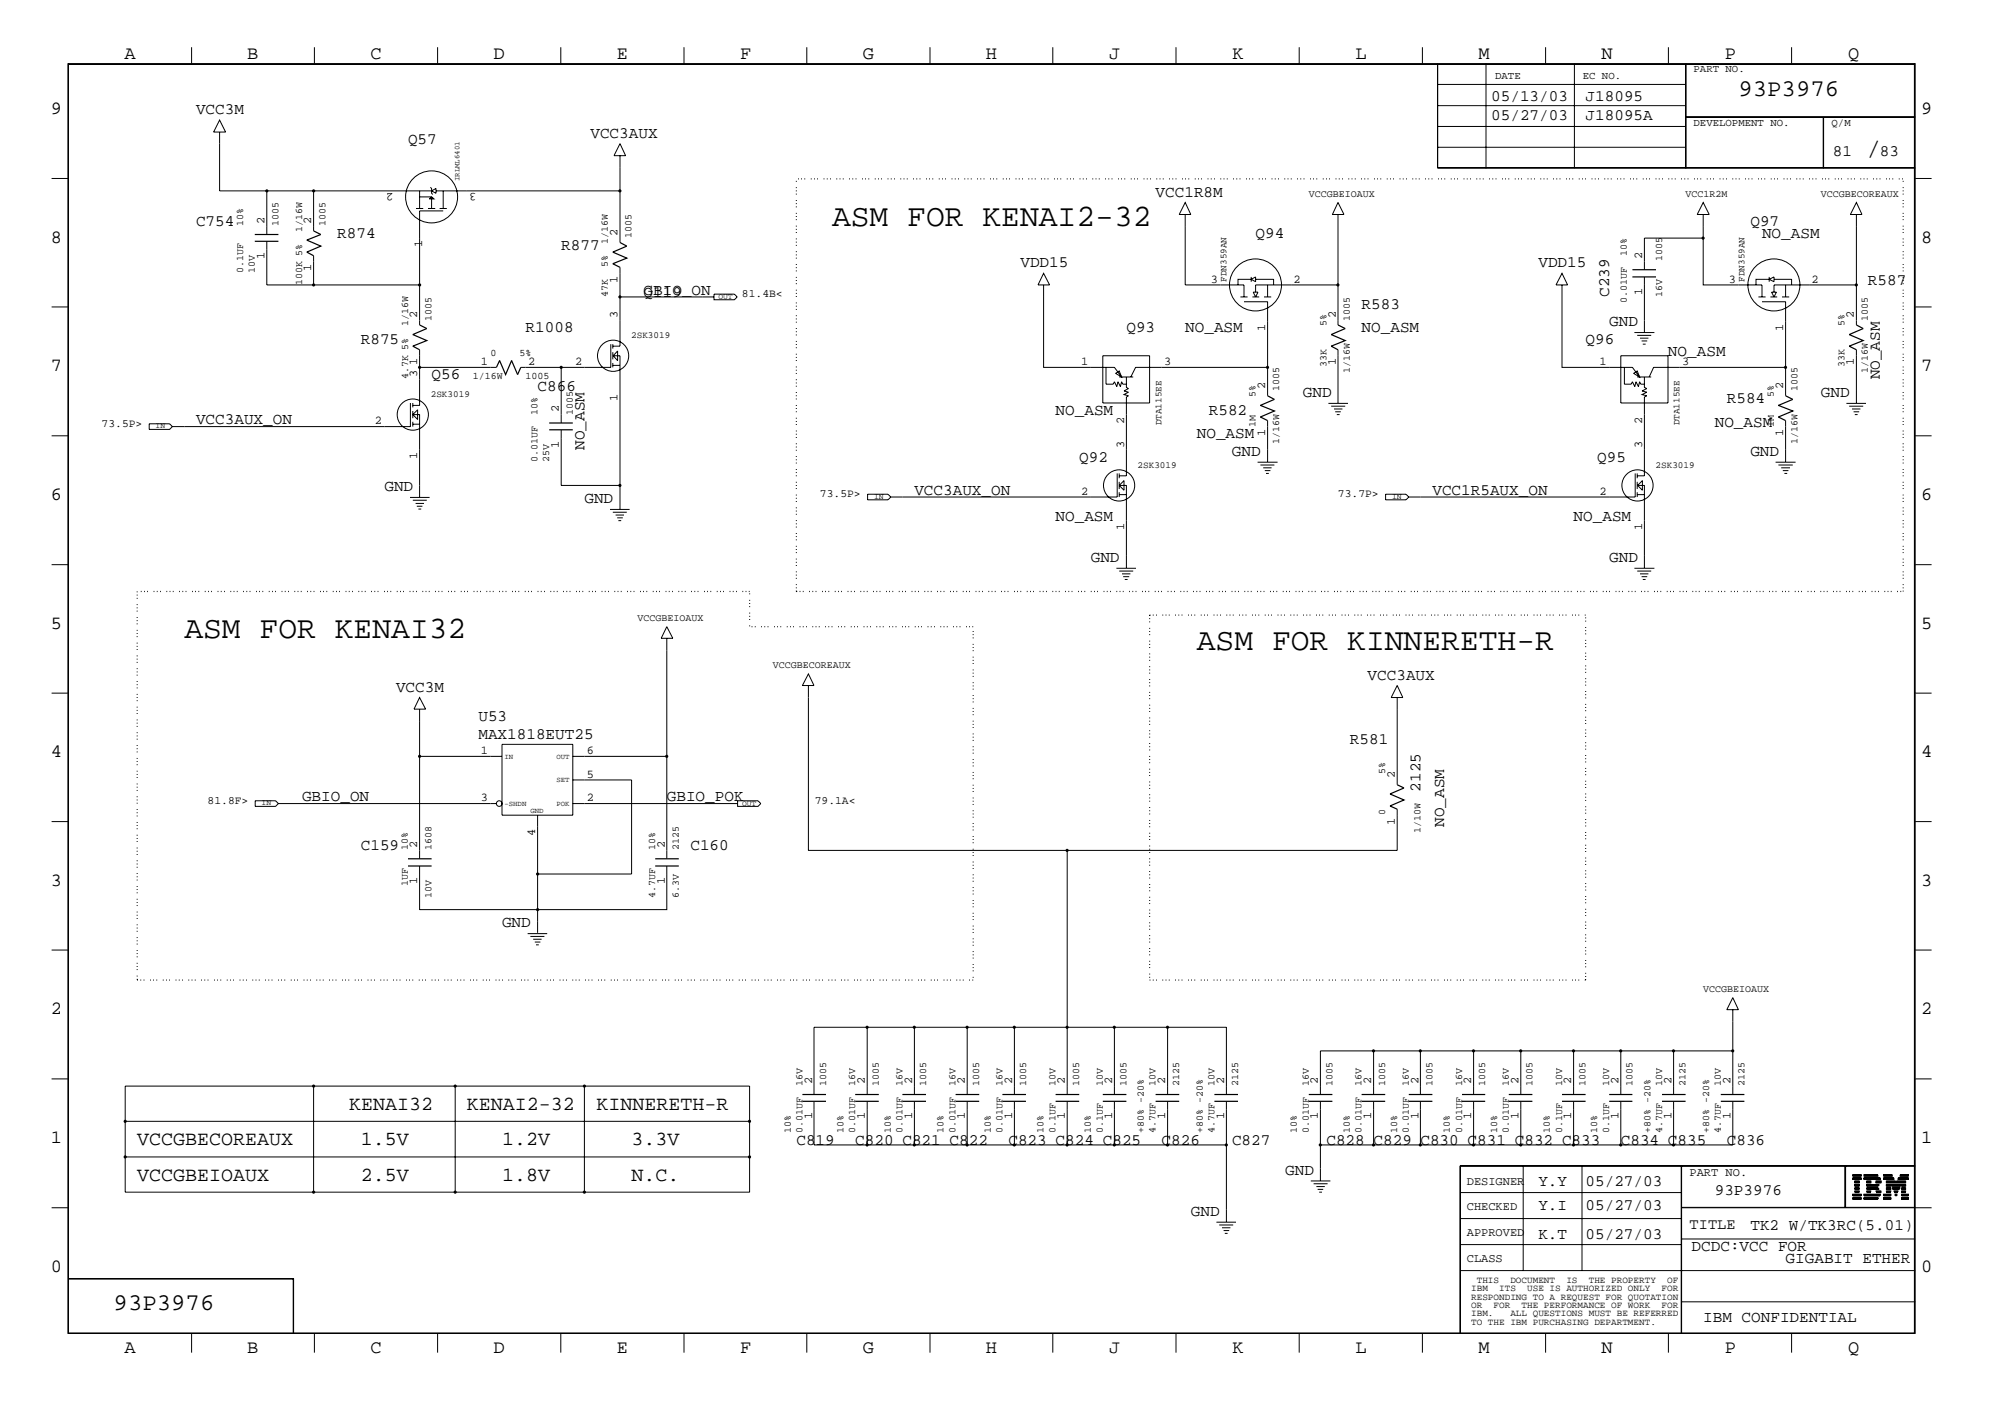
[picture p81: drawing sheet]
<svg xmlns="http://www.w3.org/2000/svg" width="423mm" height="299mm" viewBox="0 0 423 299" stroke-linecap="round" stroke-linejoin="round" font-family="sans-serif">
<defs><g id="words">
<g font-size="6.6">
<text x="176.1" y="47.8">ASM FOR KENAI2-32</text>
<text x="39" y="135">ASM FOR KENAI32</text>
<text x="253.3" y="137.6">ASM FOR KINNERETH-R</text>
</g>
<text font-size="5.2" x="395.1" y="32.9">/</text>
<g font-size="5.1">
<text x="368" y="20.4">93P3976</text>
<text x="24" y="277.1">93P3976</text>
</g>
<g font-size="4.2">
<text x="73.9" y="234.8">KENAI32</text>
<text x="98.8" y="234.8">KENAI2-32</text>
<text x="126.2" y="234.8">KINNERETH-R</text>
<text x="29" y="242.2">VCCGBECOREAUX</text>
<text x="76.4" y="242.2">1.5V</text>
<text x="106.3" y="242.2">1.2V</text>
<text x="133.7" y="242.2">3.3V</text>
<text x="29" y="249.8">VCCGBEIOAUX</text>
<text x="76.4" y="249.8">2.5V</text>
<text x="106.3" y="249.8">1.8V</text>
<text x="133.7" y="249.8">N.C.</text>
</g>
<g font-size="4">
<text x="26.3" y="12.5">A</text>
<text x="52.3" y="12.5">B</text>
<text x="78.4" y="12.5">C</text>
<text x="104.5" y="12.5">D</text>
<text x="130.6" y="12.5">E</text>
<text x="156.6" y="12.5">F</text>
<text x="182.6" y="12.5">G</text>
<text x="208.7" y="12.5">H</text>
<text x="234.8" y="12.5">J</text>
<text x="260.9" y="12.5">K</text>
<text x="286.9" y="12.5">L</text>
<text x="312.9" y="12.5">M</text>
<text x="339" y="12.5">N</text>
<text x="365.1" y="12.5">P</text>
<text x="391.2" y="12.5">Q</text>
<text x="10.8" y="24.1">9</text>
<text x="406.7" y="24.1">9</text>
<text x="10.8" y="51.3">8</text>
<text x="406.7" y="51.3">8</text>
<text x="10.8" y="78.6">7</text>
<text x="406.7" y="78.6">7</text>
<text x="10.8" y="105.8">6</text>
<text x="406.7" y="105.8">6</text>
<text x="10.8" y="133">5</text>
<text x="406.7" y="133">5</text>
<text x="10.8" y="160.2">4</text>
<text x="406.7" y="160.2">4</text>
<text x="10.8" y="187.5">3</text>
<text x="406.7" y="187.5">3</text>
<text x="10.8" y="214.6">2</text>
<text x="406.7" y="214.6">2</text>
<text x="10.8" y="241.9">1</text>
<text x="406.7" y="241.9">1</text>
<text x="10.8" y="269.2">0</text>
<text x="406.7" y="269.2">0</text>
<text x="26.3" y="286.2">A</text>
<text x="52.3" y="286.2">B</text>
<text x="78.4" y="286.2">C</text>
<text x="104.5" y="286.2">D</text>
<text x="130.6" y="286.2">E</text>
<text x="156.6" y="286.2">F</text>
<text x="182.6" y="286.2">G</text>
<text x="208.7" y="286.2">H</text>
<text x="234.8" y="286.2">J</text>
<text x="260.9" y="286.2">K</text>
<text x="286.9" y="286.2">L</text>
<text x="312.9" y="286.2">M</text>
<text x="339" y="286.2">N</text>
<text x="365.1" y="286.2">P</text>
<text x="391.2" y="286.2">Q</text>
</g>
<g font-size="3.4">
<text x="315.6" y="21.4">05/13/03</text>
<text x="335.6" y="21.4">J18095</text>
<text x="41.5" y="24.1">VCC3M</text>
<text x="125" y="29.1">VCC3AUX</text>
<text x="315.6" y="25.4">05/27/03</text>
<text x="335.6" y="25.4">J18095A</text>
<text x="86.4" y="30.4">Q57</text>
<text x="387.9" y="32.9">81</text>
<text x="397.9" y="32.9">83</text>
<text x="244.6" y="41.7">VCC1R8M</text>
<text x="41.5" y="47.8">C754</text>
<text x="370.5" y="47.8">Q97</text>
<text x="71.4" y="50.4">R874</text>
<text x="118.8" y="52.8">R877</text>
<text x="265.8" y="50.4">Q94</text>
<text x="373" y="50.4">NO_ASM</text>
<text x="216" y="56.6">VDD15</text>
<text x="325.6" y="56.6">VDD15</text>
<text x="136.2" y="62.3">GBIO_ON</text>
<text x="136.2" y="62.8">Q119</text>
<text x="288.2" y="65.3">R583</text>
<text x="340.6" y="62.8" transform="rotate(-90 340.6 62.8)">C239</text>
<text x="395.4" y="60.3">R587</text>
<text x="111.3" y="70.3">R1008</text>
<text x="238.4" y="70.3">Q93</text>
<text x="250.9" y="70.3">NO_ASM</text>
<text x="288.2" y="70.3">NO_ASM</text>
<text x="340.6" y="69">GND</text>
<text x="76.4" y="72.8">R875</text>
<text x="335.6" y="72.8">Q96</text>
<text x="353.1" y="75.3">NO_ASM</text>
<text x="91.4" y="80.3">Q56</text>
<text x="113.8" y="82.7">C866</text>
<text x="275.8" y="84">GND</text>
<text x="385.4" y="84">GND</text>
<text x="397.9" y="80.3" transform="rotate(-90 397.9 80.3)">NO_ASM</text>
<text x="41.5" y="89.7">VCC3AUX_ON</text>
<text x="223.4" y="87.7">NO_ASM</text>
<text x="255.9" y="87.7">R582</text>
<text x="365.5" y="85.3">R584</text>
<text x="123.7" y="95.2" transform="rotate(-90 123.7 95.2)">NO_ASM</text>
<text x="253.3" y="92.7">NO_ASM</text>
<text x="363" y="90.3">NO_ASM</text>
<text x="228.4" y="97.7">Q92</text>
<text x="260.8" y="96.4">GND</text>
<text x="338.1" y="97.7">Q95</text>
<text x="370.5" y="96.4">GND</text>
<text x="81.4" y="104">GND</text>
<text x="123.7" y="106.4">GND</text>
<text x="193.5" y="104.6">VCC3AUX_ON</text>
<text x="303.2" y="104.6">VCC1R5AUX_ON</text>
<text x="223.4" y="110.2">NO_ASM</text>
<text x="333.1" y="110.2">NO_ASM</text>
<text x="230.9" y="118.9">GND</text>
<text x="340.6" y="118.9">GND</text>
<text x="289.5" y="143.8">VCC3AUX</text>
<text x="83.8" y="146.3">VCC3M</text>
<text x="101.3" y="152.6">U53</text>
<text x="101.3" y="156.3">MAX1818EUT25</text>
<text x="285.7" y="157.5">R581</text>
<text x="300.7" y="167.5" transform="rotate(-90 300.7 167.5)">2125</text>
<text x="63.9" y="169.5">GBIO_ON</text>
<text x="141.1" y="169.5">GBIO_POK</text>
<text x="76.4" y="179.9">C159</text>
<text x="146.1" y="179.9">C160</text>
<text x="305.6" y="174.9" transform="rotate(-90 305.6 174.9)">NO_ASM</text>
<text x="106.3" y="196.2">GND</text>
<text x="168.6" y="242.2">C819</text>
<text x="181" y="242.2">C820 C821 C822</text>
<text x="213.4" y="242.2">C823 C824 C825</text>
<text x="245.9" y="242.2">C826</text>
<text x="260.8" y="242.2">C827</text>
<text x="280.8" y="242.2">C828 C829 C830 C831 C832 C833</text>
<text x="343.1" y="242.2">C834 C835</text>
<text x="365.5" y="242.2">C836</text>
<text x="272" y="248.5">GND</text>
<text x="325.6" y="251">Y.Y</text>
<text x="335.6" y="251">05/27/03</text>
<text x="252.1" y="257.2">GND</text>
<text x="325.6" y="255.9">Y.I</text>
<text x="335.6" y="255.9">05/27/03</text>
<text x="363" y="252.7">93P3976</text>
<text x="325.6" y="262.2">K.T</text>
<text x="335.6" y="262.2">05/27/03</text>
<text x="370.5" y="260.2">TK2 W/TK3RC(5.01)</text>
<text x="358.1" y="264.7">DCDC:VCC FOR</text>
<text x="378" y="267.2">GIGABIT ETHER</text>
<text x="360.5" y="279.7">IBM CONFIDENTIAL</text>
</g>
<text font-size="3.2" x="357.6" y="260">TITLE</text>
<g font-size="2.5">
<text x="83.3" y="40.9" transform="rotate(180 83.3 40.9)">2</text>
<text x="100.8" y="40.9" transform="rotate(180 100.8 40.9)">3</text>
<text x="56" y="47.3" transform="rotate(-90 56 47.3)">2</text>
<text x="65.9" y="47.3" transform="rotate(-90 65.9 47.3)">2</text>
<text x="89.3" y="52.3" transform="rotate(-90 89.3 52.3)">1</text>
<text x="130.7" y="49.9" transform="rotate(-90 130.7 49.9)">2</text>
<text x="56" y="54.9" transform="rotate(-90 56 54.9)">1</text>
<text x="65.9" y="57.3" transform="rotate(-90 65.9 57.3)">1</text>
<text x="130.7" y="59.9" transform="rotate(-90 130.7 59.9)">1</text>
<text x="256.3" y="59.8">3</text>
<text x="273.8" y="59.8">2</text>
<text x="347.6" y="54.9" transform="rotate(-90 347.6 54.9)">2</text>
<text x="365.9" y="59.8">3</text>
<text x="383.5" y="59.8">2</text>
<text x="347.6" y="62.3" transform="rotate(-90 347.6 62.3)">1</text>
<text x="88.3" y="67.3" transform="rotate(-90 88.3 67.3)">2</text>
<text x="130.7" y="67.3" transform="rotate(-90 130.7 67.3)">3</text>
<text x="267.8" y="70" transform="rotate(-90 267.8 70)">1</text>
<text x="282.8" y="67.3" transform="rotate(-90 282.8 67.3)">2</text>
<text x="377.4" y="70" transform="rotate(-90 377.4 70)">1</text>
<text x="392.4" y="67.3" transform="rotate(-90 392.4 67.3)">2</text>
<text x="88.3" y="77.3" transform="rotate(-90 88.3 77.3)">1</text>
<text x="101.8" y="77.3">1</text>
<text x="111.8" y="77.3">2</text>
<text x="121.8" y="77.3">2</text>
<text x="228.9" y="77.3">1</text>
<text x="246.4" y="77.3">3</text>
<text x="282.8" y="77.3" transform="rotate(-90 282.8 77.3)">1</text>
<text x="338.6" y="77.3">1</text>
<text x="356" y="77.3">3</text>
<text x="392.4" y="77.3" transform="rotate(-90 392.4 77.3)">1</text>
<text x="88.3" y="79.8" transform="rotate(-90 88.3 79.8)">3</text>
<text x="267.8" y="82.2" transform="rotate(-90 267.8 82.2)">2</text>
<text x="377.4" y="82.2" transform="rotate(-90 377.4 82.2)">2</text>
<text x="79.3" y="89.7">2</text>
<text x="118.3" y="87.2" transform="rotate(-90 118.3 87.2)">2</text>
<text x="130.7" y="84.8" transform="rotate(-90 130.7 84.8)">1</text>
<text x="237.9" y="89.7" transform="rotate(-90 237.9 89.7)">2</text>
<text x="347.6" y="89.7" transform="rotate(-90 347.6 89.7)">2</text>
<text x="118.3" y="94.7" transform="rotate(-90 118.3 94.7)">1</text>
<text x="237.9" y="94.7" transform="rotate(-90 237.9 94.7)">3</text>
<text x="267.8" y="92.2" transform="rotate(-90 267.8 92.2)">1</text>
<text x="347.6" y="94.7" transform="rotate(-90 347.6 94.7)">3</text>
<text x="377.4" y="92.2" transform="rotate(-90 377.4 92.2)">1</text>
<text x="88.3" y="97.2" transform="rotate(-90 88.3 97.2)">1</text>
<text x="228.9" y="104.6">2</text>
<text x="338.6" y="104.6">2</text>
<text x="237.9" y="112.2" transform="rotate(-90 237.9 112.2)">1</text>
<text x="347.6" y="112.2" transform="rotate(-90 347.6 112.2)">1</text>
<text x="101.8" y="159.5">1</text>
<text x="124.2" y="159.5">6</text>
<text x="124.2" y="164.5">5</text>
<text x="295.2" y="164.5" transform="rotate(-90 295.2 164.5)">2</text>
<text x="101.8" y="169.5">3</text>
<text x="124.2" y="169.5">2</text>
<text x="88.3" y="179.4" transform="rotate(-90 88.3 179.4)">2</text>
<text x="113.3" y="177" transform="rotate(-90 113.3 177)">4</text>
<text x="140.7" y="179.4" transform="rotate(-90 140.7 179.4)">2</text>
<text x="295.2" y="174.5" transform="rotate(-90 295.2 174.5)">1</text>
<text x="88.3" y="186.9" transform="rotate(-90 88.3 186.9)">1</text>
<text x="140.7" y="186.9" transform="rotate(-90 140.7 186.9)">1</text>
<text x="171.9" y="229.3" transform="rotate(-90 171.9 229.3)">2</text>
<text x="183" y="229.3" transform="rotate(-90 183 229.3)">2</text>
<text x="193" y="229.3" transform="rotate(-90 193 229.3)">2</text>
<text x="204.2" y="229.3" transform="rotate(-90 204.2 229.3)">2</text>
<text x="214.2" y="229.3" transform="rotate(-90 214.2 229.3)">2</text>
<text x="225.4" y="229.3" transform="rotate(-90 225.4 229.3)">2</text>
<text x="235.4" y="229.3" transform="rotate(-90 235.4 229.3)">2</text>
<text x="246.6" y="229.3" transform="rotate(-90 246.6 229.3)">2</text>
<text x="259.1" y="229.3" transform="rotate(-90 259.1 229.3)">2</text>
<text x="279" y="229.3" transform="rotate(-90 279 229.3)">2</text>
<text x="290.2" y="229.3" transform="rotate(-90 290.2 229.3)">2</text>
<text x="300.2" y="229.3" transform="rotate(-90 300.2 229.3)">2</text>
<text x="311.4" y="229.3" transform="rotate(-90 311.4 229.3)">2</text>
<text x="321.4" y="229.3" transform="rotate(-90 321.4 229.3)">2</text>
<text x="332.6" y="229.3" transform="rotate(-90 332.6 229.3)">2</text>
<text x="342.6" y="229.3" transform="rotate(-90 342.6 229.3)">2</text>
<text x="353.8" y="229.3" transform="rotate(-90 353.8 229.3)">2</text>
<text x="366.3" y="229.3" transform="rotate(-90 366.3 229.3)">2</text>
<text x="171.9" y="236.8" transform="rotate(-90 171.9 236.8)">1</text>
<text x="183" y="236.8" transform="rotate(-90 183 236.8)">1</text>
<text x="193" y="236.8" transform="rotate(-90 193 236.8)">1</text>
<text x="204.2" y="236.8" transform="rotate(-90 204.2 236.8)">1</text>
<text x="214.2" y="236.8" transform="rotate(-90 214.2 236.8)">1</text>
<text x="225.4" y="236.8" transform="rotate(-90 225.4 236.8)">1</text>
<text x="235.4" y="236.8" transform="rotate(-90 235.4 236.8)">1</text>
<text x="246.6" y="236.8" transform="rotate(-90 246.6 236.8)">1</text>
<text x="259.1" y="236.8" transform="rotate(-90 259.1 236.8)">1</text>
<text x="279" y="236.8" transform="rotate(-90 279 236.8)">1</text>
<text x="290.2" y="236.8" transform="rotate(-90 290.2 236.8)">1</text>
<text x="300.2" y="236.8" transform="rotate(-90 300.2 236.8)">1</text>
<text x="311.4" y="236.8" transform="rotate(-90 311.4 236.8)">1</text>
<text x="321.4" y="236.8" transform="rotate(-90 321.4 236.8)">1</text>
<text x="332.6" y="236.8" transform="rotate(-90 332.6 236.8)">1</text>
<text x="342.6" y="236.8" transform="rotate(-90 342.6 236.8)">1</text>
<text x="353.8" y="236.8" transform="rotate(-90 353.8 236.8)">1</text>
<text x="366.3" y="236.8" transform="rotate(-90 366.3 236.8)">1</text>
<text x="310.5" y="250.6">DESIGNER</text>
<text x="357.6" y="248.8">PART NO.</text>
<text x="310.5" y="256">CHECKED</text>
<text x="310.5" y="261.5">APPROVED</text>
<text x="310.5" y="267">CLASS</text>
</g>
<g font-size="2.4">
<text x="157.1" y="62.8">81.4B&lt;</text>
<text x="21.5" y="90.3">73.5P&gt;</text>
<text x="173.6" y="105.2">73.5P&gt;</text>
<text x="283.2" y="105.2">73.7P&gt;</text>
<text x="43.9" y="170">81.8F&gt;</text>
<text x="172.5" y="170">79.1A&lt;</text>
</g>
<g font-size="2.3">
<text x="316.5" y="16.7">DATE</text>
<text x="335" y="16.7">EC NO.</text>
<text x="358.5" y="15.2">PART NO.</text>
<text x="358.5" y="26.6">DEVELOPMENT NO.</text>
<text x="387.7" y="26.6">Q/M</text>
</g>
<g font-size="2.1">
<text x="277" y="41.7">VCCGBEIOAUX</text>
<text x="356.8" y="41.7">VCC1R2M</text>
<text x="385.4" y="41.7">VCCGBECOREAUX</text>
<text x="51.5" y="47.8" transform="rotate(-90 51.5 47.8)">10%</text>
<text x="58.9" y="47.8" transform="rotate(-90 58.9 47.8)">1005</text>
<text x="68.9" y="47.8" transform="rotate(-90 68.9 47.8)">1005</text>
<text x="63.9" y="49.1" transform="rotate(-90 63.9 49.1)">1/16W</text>
<text x="128.7" y="51.6" transform="rotate(-90 128.7 51.6)">1/16W</text>
<text x="133.7" y="50.4" transform="rotate(-90 133.7 50.4)">1005</text>
<text x="51.5" y="57.8" transform="rotate(-90 51.5 57.8)">0.1UF</text>
<text x="53.9" y="57.8" transform="rotate(-90 53.9 57.8)">10V</text>
<text x="128.7" y="56.6" transform="rotate(-90 128.7 56.6)">5%</text>
<text x="344.3" y="54.1" transform="rotate(-90 344.3 54.1)">10%</text>
<text x="351.8" y="55.3" transform="rotate(-90 351.8 55.3)">1005</text>
<text x="63.9" y="60.3" transform="rotate(-90 63.9 60.3)">100K 5%</text>
<text x="128.7" y="62.8" transform="rotate(-90 128.7 62.8)">47K</text>
<text x="344.3" y="64" transform="rotate(-90 344.3 64)">0.01UF</text>
<text x="351.8" y="62.8" transform="rotate(-90 351.8 62.8)">16V</text>
<text x="86.4" y="69" transform="rotate(-90 86.4 69)">1/16W</text>
<text x="91.4" y="67.8" transform="rotate(-90 91.4 67.8)">1005</text>
<text x="280.8" y="69" transform="rotate(-90 280.8 69)">5%</text>
<text x="285.7" y="67.8" transform="rotate(-90 285.7 67.8)">1005</text>
<text x="390.4" y="69" transform="rotate(-90 390.4 69)">5%</text>
<text x="395.4" y="67.8" transform="rotate(-90 395.4 67.8)">1005</text>
<text x="103.8" y="75.3">0</text>
<text x="110" y="75.3">5%</text>
<text x="280.8" y="77.7" transform="rotate(-90 280.8 77.7)">33K</text>
<text x="390.4" y="77.7" transform="rotate(-90 390.4 77.7)">33K</text>
<text x="86.4" y="80.3" transform="rotate(-90 86.4 80.3)">4.7K 5%</text>
<text x="100.1" y="80.3">1/16W</text>
<text x="111.3" y="80.3">1005</text>
<text x="265.8" y="84" transform="rotate(-90 265.8 84)">5%</text>
<text x="270.8" y="82.7" transform="rotate(-90 270.8 82.7)">1005</text>
<text x="285.7" y="79" transform="rotate(-90 285.7 79)">1/16W</text>
<text x="375.5" y="84" transform="rotate(-90 375.5 84)">5%</text>
<text x="380.5" y="82.7" transform="rotate(-90 380.5 82.7)">1005</text>
<text x="395.4" y="79" transform="rotate(-90 395.4 79)">1/16W</text>
<text x="113.8" y="87.7" transform="rotate(-90 113.8 87.7)">10%</text>
<text x="121.2" y="87.7" transform="rotate(-90 121.2 87.7)">1005</text>
<text x="265.8" y="90.3" transform="rotate(-90 265.8 90.3)">1M</text>
<text x="270.8" y="94" transform="rotate(-90 270.8 94)">1/16W</text>
<text x="375.5" y="90.3" transform="rotate(-90 375.5 90.3)">1M</text>
<text x="380.5" y="94" transform="rotate(-90 380.5 94)">1/16W</text>
<text x="113.8" y="97.7" transform="rotate(-90 113.8 97.7)">0.01UF</text>
<text x="116.2" y="97.7" transform="rotate(-90 116.2 97.7)">25V</text>
<text x="135" y="131.3">VCCGBEIOAUX</text>
<text x="163.6" y="141.3">VCCGBECOREAUX</text>
<text x="293.2" y="163.7" transform="rotate(-90 293.2 163.7)">5%</text>
<text x="293.2" y="172.5" transform="rotate(-90 293.2 172.5)">0</text>
<text x="86.4" y="179.9" transform="rotate(-90 86.4 179.9)">10%</text>
<text x="91.4" y="179.9" transform="rotate(-90 91.4 179.9)">1608</text>
<text x="138.7" y="179.9" transform="rotate(-90 138.7 179.9)">10%</text>
<text x="143.7" y="179.9" transform="rotate(-90 143.7 179.9)">2125</text>
<text x="300.7" y="176.2" transform="rotate(-90 300.7 176.2)">1/10W</text>
<text x="86.4" y="187.5" transform="rotate(-90 86.4 187.5)">1UF</text>
<text x="91.4" y="189.9" transform="rotate(-90 91.4 189.9)">10V</text>
<text x="138.7" y="189.9" transform="rotate(-90 138.7 189.9)">4.7UF</text>
<text x="143.7" y="189.9" transform="rotate(-90 143.7 189.9)">6.3V</text>
<text x="360.5" y="209.9">VCCGBEIOAUX</text>
<text x="169.8" y="229.8" transform="rotate(-90 169.8 229.8)">16V</text>
<text x="174.8" y="229.8" transform="rotate(-90 174.8 229.8)">1005</text>
<text x="181" y="229.8" transform="rotate(-90 181 229.8)">16V</text>
<text x="186" y="229.8" transform="rotate(-90 186 229.8)">1005</text>
<text x="191" y="229.8" transform="rotate(-90 191 229.8)">16V</text>
<text x="196" y="229.8" transform="rotate(-90 196 229.8)">1005</text>
<text x="202.3" y="229.8" transform="rotate(-90 202.3 229.8)">16V</text>
<text x="207.3" y="229.8" transform="rotate(-90 207.3 229.8)">1005</text>
<text x="212.2" y="229.8" transform="rotate(-90 212.2 229.8)">16V</text>
<text x="217.2" y="229.8" transform="rotate(-90 217.2 229.8)">1005</text>
<text x="223.4" y="229.8" transform="rotate(-90 223.4 229.8)">10V</text>
<text x="228.4" y="229.8" transform="rotate(-90 228.4 229.8)">1005</text>
<text x="233.4" y="229.8" transform="rotate(-90 233.4 229.8)">10V</text>
<text x="238.4" y="229.8" transform="rotate(-90 238.4 229.8)">1005</text>
<text x="244.6" y="229.8" transform="rotate(-90 244.6 229.8)">10V</text>
<text x="249.6" y="229.8" transform="rotate(-90 249.6 229.8)">2125</text>
<text x="257" y="229.8" transform="rotate(-90 257 229.8)">10V</text>
<text x="262" y="229.8" transform="rotate(-90 262 229.8)">2125</text>
<text x="277" y="229.8" transform="rotate(-90 277 229.8)">16V</text>
<text x="282" y="229.8" transform="rotate(-90 282 229.8)">1005</text>
<text x="288.2" y="229.8" transform="rotate(-90 288.2 229.8)">16V</text>
<text x="293.2" y="229.8" transform="rotate(-90 293.2 229.8)">1005</text>
<text x="298.2" y="229.8" transform="rotate(-90 298.2 229.8)">16V</text>
<text x="303.2" y="229.8" transform="rotate(-90 303.2 229.8)">1005</text>
<text x="309.5" y="229.8" transform="rotate(-90 309.5 229.8)">16V</text>
<text x="314.4" y="229.8" transform="rotate(-90 314.4 229.8)">1005</text>
<text x="319.4" y="229.8" transform="rotate(-90 319.4 229.8)">16V</text>
<text x="324.4" y="229.8" transform="rotate(-90 324.4 229.8)">1005</text>
<text x="330.6" y="229.8" transform="rotate(-90 330.6 229.8)">10V</text>
<text x="335.6" y="229.8" transform="rotate(-90 335.6 229.8)">1005</text>
<text x="340.6" y="229.8" transform="rotate(-90 340.6 229.8)">10V</text>
<text x="345.5" y="229.8" transform="rotate(-90 345.5 229.8)">1005</text>
<text x="351.8" y="229.8" transform="rotate(-90 351.8 229.8)">10V</text>
<text x="356.8" y="229.8" transform="rotate(-90 356.8 229.8)">2125</text>
<text x="364.2" y="229.8" transform="rotate(-90 364.2 229.8)">10V</text>
<text x="369.2" y="229.8" transform="rotate(-90 369.2 229.8)">2125</text>
<text x="167.4" y="239.8" transform="rotate(-90 167.4 239.8)">10%</text>
<text x="169.8" y="239.8" transform="rotate(-90 169.8 239.8)">0.01UF</text>
<text x="178.6" y="239.8" transform="rotate(-90 178.6 239.8)">10%</text>
<text x="181" y="239.8" transform="rotate(-90 181 239.8)">0.01UF</text>
<text x="188.6" y="239.8" transform="rotate(-90 188.6 239.8)">10%</text>
<text x="191" y="239.8" transform="rotate(-90 191 239.8)">0.01UF</text>
<text x="199.7" y="239.8" transform="rotate(-90 199.7 239.8)">10%</text>
<text x="202.3" y="239.8" transform="rotate(-90 202.3 239.8)">0.01UF</text>
<text x="209.7" y="239.8" transform="rotate(-90 209.7 239.8)">10%</text>
<text x="212.2" y="239.8" transform="rotate(-90 212.2 239.8)">0.01UF</text>
<text x="220.9" y="239.8" transform="rotate(-90 220.9 239.8)">10%</text>
<text x="223.4" y="239.8" transform="rotate(-90 223.4 239.8)">0.1UF</text>
<text x="230.9" y="239.8" transform="rotate(-90 230.9 239.8)">10%</text>
<text x="233.4" y="239.8" transform="rotate(-90 233.4 239.8)">0.1UF</text>
<text x="242.1" y="239.8" transform="rotate(-90 242.1 239.8)">+80% -20%</text>
<text x="244.6" y="239.8" transform="rotate(-90 244.6 239.8)">4.7UF</text>
<text x="254.6" y="239.8" transform="rotate(-90 254.6 239.8)">+80% -20%</text>
<text x="257" y="239.8" transform="rotate(-90 257 239.8)">4.7UF</text>
<text x="274.5" y="239.8" transform="rotate(-90 274.5 239.8)">10%</text>
<text x="277" y="239.8" transform="rotate(-90 277 239.8)">0.01UF</text>
<text x="285.7" y="239.8" transform="rotate(-90 285.7 239.8)">10%</text>
<text x="288.2" y="239.8" transform="rotate(-90 288.2 239.8)">0.01UF</text>
<text x="295.7" y="239.8" transform="rotate(-90 295.7 239.8)">10%</text>
<text x="298.2" y="239.8" transform="rotate(-90 298.2 239.8)">0.01UF</text>
<text x="306.9" y="239.8" transform="rotate(-90 306.9 239.8)">10%</text>
<text x="309.5" y="239.8" transform="rotate(-90 309.5 239.8)">0.01UF</text>
<text x="316.9" y="239.8" transform="rotate(-90 316.9 239.8)">10%</text>
<text x="319.4" y="239.8" transform="rotate(-90 319.4 239.8)">0.01UF</text>
<text x="328.1" y="239.8" transform="rotate(-90 328.1 239.8)">10%</text>
<text x="330.6" y="239.8" transform="rotate(-90 330.6 239.8)">0.1UF</text>
<text x="338.1" y="239.8" transform="rotate(-90 338.1 239.8)">10%</text>
<text x="340.6" y="239.8" transform="rotate(-90 340.6 239.8)">0.1UF</text>
<text x="349.3" y="239.8" transform="rotate(-90 349.3 239.8)">+80% -20%</text>
<text x="351.8" y="239.8" transform="rotate(-90 351.8 239.8)">4.7UF</text>
<text x="361.8" y="239.8" transform="rotate(-90 361.8 239.8)">+80% -20%</text>
<text x="364.2" y="239.8" transform="rotate(-90 364.2 239.8)">4.7UF</text>
</g>
<g font-size="2">
<text x="259.6" y="59.6" transform="rotate(-90 259.6 59.6)">FDN359AN</text>
<text x="369.2" y="59.6" transform="rotate(-90 369.2 59.6)">FDN359AN</text>
<text x="133.6" y="71.5">2SK3019</text>
<text x="91.2" y="84">2SK3019</text>
<text x="245.9" y="90" transform="rotate(-90 245.9 90)">DTA115EE</text>
<text x="355.5" y="90" transform="rotate(-90 355.5 90)">DTA115EE</text>
<text x="240.8" y="99">2SK3019</text>
<text x="350.4" y="99">2SK3019</text>
<text x="311.4" y="273.1">IBM</text>
<text x="311.4" y="275">RESPONDING TO A REQUEST FOR QUOTATION</text>
<text x="312.6" y="271.4">THIS</text>
<text x="317.3" y="273.1">ITS</text>
<text x="319.7" y="271.4">DOCUMENT</text>
<text x="323.3" y="273.1">USE IS AUTHORIZED ONLY</text>
<text x="331.6" y="271.4">IS</text>
<text x="336.3" y="271.4">THE PROPERTY</text>
<text x="351.7" y="273.1">FOR</text>
<text x="352.9" y="271.4">OF</text>
<text x="311.4" y="276.7">OR</text>
<text x="311.4" y="278.5">IBM.</text>
<text x="311.4" y="280.2">TO THE IBM PURCHASING DEPARTMENT.</text>
<text x="316.1" y="276.7">FOR</text>
<text x="319.7" y="278.5">ALL QUESTIONS MUST BE REFERRED</text>
<text x="322.1" y="276.7">THE PERFORMANCE OF WORK</text>
<text x="351.7" y="276.7">FOR</text>
</g>
<g font-size="1.7">
<text x="152.1" y="63.2">OUT</text>
<text x="32.9" y="90.6">IN</text>
<text x="185" y="105.6">IN</text>
<text x="294.6" y="105.6">IN</text>
<text x="55.4" y="170.3">IN</text>
<text x="157.1" y="170.4">OUT</text>
</g>
<g font-size="1.6">
<text x="97.3" y="38.4" transform="rotate(-90 97.3 38.4)">IRLML6401</text>
<text x="106.8" y="160.5">IN</text>
<text x="117.8" y="160.5">OUT</text>
<text x="117.8" y="165.5">SET</text>
<text x="106.8" y="170.5">-SHDN</text>
<text x="112.3" y="172">GND</text>
<text x="117.8" y="170.5">POK</text>
</g>
</g></defs>
<g fill="none" stroke="#000" stroke-width=".21">
<path d="M14.4 13.5h391v268.6h-391zM14.5 13.6h390.7v268.4h-390.7zM40.6 10v3.5M66.5 10v3.5M92.6 10v3.5M118.7 10v3.5M144.8 10v3.5M170.8 10v3.5M196.8 10v3.5M222.8 10v3.5M248.9 10v3.5M275 10v3.5"/>
<path d="M301.1 10v3.5M304.3 13.5v22.1h101.1M304.3 17.9h52.5M314.5 13.5v22.1M327.2 10v3.5M333.2 13.5v22.1M353.1 10v3.5M356.8 13.5v22.1M356.9 13.5v22.1M379.2 10v3.5M10.9 37.8h3.5M46.5 25.4l1.3 2.5h-2.6z"/>
<path d="M46.5 27.9v12.5h44.9M91.1 39.6l.3 .3v1l.2 .2M131.2 32.9v18.4M131.2 30.4l1.2 2.5h-2.4zM304.3 35.5h101.1M304.3 31.2h52.5M304.3 26.8h52.5M304.3 22.4h52.5M356.8 24.8h48.6M356.8 24.7h48.6M385.9 24.8v10.8M386 24.8v10.8"/>
<path d="M405.4 37.8h3.5M56.5 51.1v9.2h9.9M56.5 40.4v9.2M66.4 40.4v8.5M66.4 54.1v6.2M88.1 44.1h1.5M88.8 40.4v3.7M88.8 41.7h2.6M90.6 44.1h1.5M90.8 42.1l.6-.4 .5 .4zM91.4 40.4l.9-.5v1zM91.4 41.7v2.4"/>
<path d="M92.3 40.4h38.9M93 44.1h1.6M93.8 44.6h-5v15.7h-22.4M93.8 40.4v3.7M131.2 56.6v6.2h19.9M220.9 57.8l1.3 2.5h-2.5zM250.9 42.8l1.2 2.6h-2.5zM250.9 45.4v14.9h12.4v2.5M264.8 59.1h-2.8v1.2M264.8 58.6v1M264.8 59.1l1-.5v1zM265.8 59.1h3.8v1.2"/>
<path d="M283.2 42.8l1.3 2.6h-2.5zM283.2 45.4v23.3M330.6 57.8l1.2 2.5h-2.4zM348.1 57.1v-6.7h12.4v9.9h12.5v2.5M348.1 58.6v11.7M360.5 42.8l1.3 2.6h-2.6zM360.5 45.4v5M374.5 59.1h-2.8v1.2M374.5 58.6v1M374.5 59.1l1-.5v1zM375.5 59.1h3.7v1.2M392.9 42.8l1.2 2.6h-2.4z"/>
<path d="M392.9 45.4v23.3M10.9 64.9h3.5M88.8 60.3v8.4M88.8 74v11.8h-1.4M88.8 77.7h16.3M118.8 77.7v11.8M129.3 72.8v4.9h-19.1M129.7 72.8v.9M129.7 74.5v1.5M129.7 76.8v.9M129.7 77.3h1.5M129.8 75.3h1.4v32.4"/>
<path d="M130.7 74.3v2l-.9-1zM131.2 62.8v10.4h-1.5M151.1 62.2h4.3l.6 .6-.6 .6h-4.3zM220.9 60.3v17.4h15l1.5 2.1M233.4 75.3h9.9v10h-9.9zM234.1 77.7v3.6h1.5l.3-.5 .5 1 .2-1 .6 1 .2-1 .3 .5h.7M236.1 79l.8-.5 .5 1.3zM236.9 79.8h3M238.4 79.8v2.2l.4 .2-.9 .5 .9 .3-.9 .5 .9 .2-.4 .3v16.7h-1.5M262.6 62.8h1.5M263.3 63.8h5v19.9M265.1 62.8h1.4"/>
<path d="M265.3 61.8h1l-.5 1zM267.5 62.8h1.6M268.3 77.7h-27.9l-1 2.1M268.3 60.3v2.5M283.2 60.3h-17.4v1.5M283.2 74v11.3M330.6 60.3v17.4h14.9l1.5 2.1M343.1 75.3h10v10h-10zM343.8 77.7v3.6h1.5l.2-.5 .5 1 .3-1 .5 1 .2-1 .3 .5h.8M345.8 79l.7-.5 .5 1.3zM345.9 70.4h4.3M346.5 79.8h3"/>
<path d="M346.5 71h3M347.1 71.5h1.8M347.5 72.1h1.2M347.7 72.8h.6M348.1 79.8v2.2l.5 .2-1 .5 1 .3-1 .5 1 .2-.5 .3v16.7h-1.6M372.2 62.8h1.5M373 63.8h5v19.9M374.7 62.8h1.5M375 61.8h1l-.5 1zM377.2 62.8h1.5M378 77.7h-28l-.9 2.1M378 60.3v2.5"/>
<path d="M392.9 60.3h-17.4v1.5M392.9 74v11.3M405.4 64.9h3.5M10.9 92.2h3.5M31.6 89.7h4.3l.6 .6-.6 .5h-4.3zM86.9 85.3v5h-50.4M87.4 87.7h1.4v17.5M87.4 85.3v.9M87.4 87v1.5M87.4 89.2v1.1M87.4 89.7h1.4M88.4 86.7v2l-1-1z"/>
<path d="M118.8 90.9v11.8h12.4M266.2 97.8h4.2M266.8 98.4h2.9M267.4 99h1.8M267.7 99.6h1.2M268.3 89v8.7M281.2 85.3h4.1M281.8 85.9h2.9M282.4 86.5h1.7M282.6 87.1h1.2M283 87.7h.5M375.8 97.8h4.3"/>
<path d="M376.4 98.4h3.1M377 99h1.9M377.4 99.6h1.1M378 89v8.7M390.8 85.3h4.2M391.4 85.9h3M392 86.5h1.8M392.3 87.1h1.2M392.6 87.7h.6M405.4 92.2h3.5M10.9 119.5h3.5M86.8 105.2h4.1"/>
<path d="M87.4 105.8h2.9M88 106.5h1.7M88.2 107.1h1.2M88.6 107.7h.6M129.1 107.8h4.2M129.7 108.4h3M130.3 109h1.8M130.6 109.6h1.2M130.9 110.2h.6M183.6 104.6h4.4l.6 .6-.6 .5h-4.4zM236.5 100.2v5h-47.9M236.9 102.7h1.5v17.4"/>
<path d="M236.9 100.2v1M236.9 101.9v1.6M236.9 104.1v1.1M236.9 104.6h1.5M237.9 101.7v2l-1-1zM268 100.2h.6M293.3 104.6h4.3l.6 .6-.6 .5h-4.3zM346.1 100.2v5h-47.9M346.5 104.6h1.6M346.5 100.2v1M346.5 101.9v1.6M346.5 104.1v1.1"/>
<path d="M346.6 102.7h1.5v17.4M347.6 101.7v2l-1-1zM377.7 100.2h.6M405.4 119.5h3.5M141.1 135v46.7M141.1 132.6l1.3 2.4h-2.4zM236.3 120.2h4.2M236.9 120.8h3M237.5 121.4h1.8M237.7 122h1.3M238.1 122.6h.6M345.9 120.2h4.3"/>
<path d="M346.5 120.8h3M347.1 121.4h1.8M347.5 122h1.2M347.7 122.6h.6M10.9 146.6h3.5M88.8 147.6l1.3 2.4h-2.5zM88.8 150v31.7M106.3 157.5h14.9v15h-14.9zM171.1 142.6l1.2 2.4h-2.5zM171.1 145v34.9h124.6v-8.7M295.7 147.6v18.4M295.7 145l1.2 2.6h-2.4z"/>
<path d="M405.4 146.6h3.5M10.9 173.8h3.5M54 169.4h4.3l.6 .6-.6 .6h-4.3zM58.9 170h46.2M88.8 160h17.5M113.8 172.5v19.9h-25v-9.2M121.2 165h12.5v19.9h-19.9M121.2 170h34.9M121.2 160h19.9M156.1 169.4h4.3l.6 .6-.6 .6h-4.3zM225.9 179.9v51.7M405.4 173.8h3.5"/>
<path d="M111.7 197.5h4.1M112.3 198.1h2.9M112.9 198.7h1.7M113.2 199.3h1.2M113.5 199.9h.5M141.1 183.2v9.2h-27.3v5M10.9 201h3.5M183.6 217.3v14.3M193.5 217.3v14.3M204.7 217.3v14.3M214.7 217.3v14.3M235.9 217.3v14.3"/>
<path d="M247.1 217.3v14.3M366.8 211.1l1.2 2.5h-2.5zM366.8 213.6v18M405.4 201h3.5M10.9 228.3h3.5M26.5 237.2v15h69.9M66.4 229.8v22.4M96.4 229.8v22.4h27.3M123.7 229.8v22.4M158.7 237.2h-132.2v-7.4h132.2v22.4h-35M172.3 231.6v-14.3h87.3v14.3M172.3 233v9.2h11.3"/>
<path d="M183.6 233v9.2M193.5 233v9.2h-9.9M204.7 233v9.2M214.7 233v9.2h-10M225.9 233v9.2h-11.2M235.9 233v9.2M247.1 233v9.2M259.6 233v25.5M279.5 233v16.8M290.7 222.3h-11.2v9.3M290.7 233v9.2M300.7 222.3h-10v9.3"/>
<path d="M300.7 233v9.2h11.2M311.9 222.3h-11.2v9.3M311.9 233v9.2M321.9 222.3h-10v9.3M321.9 233v9.2M333.1 222.3h-11.2v9.3M333.1 233v9.2M343.1 222.3h-10v9.3M343.1 233v9.2M354.2 222.3h-11.1v9.3M354.2 233v9.2M366.8 222.3h-12.6v9.3"/>
<path d="M366.8 233v9.2h-54.9M405.4 228.3h3.5M10.9 255.5h3.5M26.5 244.8h132.2M193.5 242.2h11.2M225.9 242.2h33.7M257.5 258.6h4.1M258.1 259.2h2.9M258.7 259.8h1.7M277.5 249.9h4.1M278 250.4h3M278.6 251h1.8"/>
<path d="M278.9 251.6h1.2M279.2 252.2h.6M279.5 242.2h21.2M309 246.7h96.4M309 257.8h46.9M309 252.3h46.9M309.1 246.6v35.4M322.4 246.6v22.2M334.9 246.6v22.2M355.9 246.6v35.4M355.9 255.4h49.5M355.9 255.5h53"/>
<path d="M390.5 246.6v8.9M390.7 246.6v8.9M392.2 253.7h1.8zM392.2 253.5l1.8 .1zM392.2 253.4l1.8 .1zM392.2 252.8l1.8 .1zM392.2 252.6h1.8v.2h-1.8zM392.2 249.4l1.8 .1zM392.2 249.3l1.8 .1zM392.2 249.2l1.8 .1zM392.2 248.8h1.8zM392.2 248.5l1.8 .1z"/>
<path d="M392.2 253h1.8h-1.8M392.2 248.7h1.8h-1.8M392.6 252l.9 .1zM392.6 251.5l.9 .1zM392.6 251.3l.9 .1zM392.6 250.9l.9 .1zM392.6 250.7l.9 .1zM392.6 250.6l.9 .1zM392.6 250.2l.9 .1zM392.6 250l.9 .1zM392.6 249.9h.9zM392.6 252.3h.9h-.9"/>
<path d="M392.6 252.1h.9h-.9M392.6 251.5h.9h-.9M394.5 253.7h2.9zM394.5 253.5l3 .1zM394.5 253.4l3 .1zM394.5 248.8h3zM394.5 248.5l2.9 .1zM394.5 252.8l3.4 .1zM394.5 252.6h3.5v.2h-3.5zM394.5 249.4l3.5 .1zM394.5 249.3l3.4 .1zM394.5 249.2l3.4 .1z"/>
<path d="M394.5 248.7h3h-3M394.5 253h3.4h-3.4M395.1 251.5l2.6 .1zM395.1 251.3l2.4 .1zM395.1 250.9l2.4 .1zM395.1 250.7l2.6 .1zM395.1 250.6l2.6 .1zM395.1 252l.9 .1zM395.1 250.2l.9 .1zM395.1 250l.9 .1zM395.1 249.9h.9zM395.1 251.5h2.6h-2.6"/>
<path d="M395.1 252.3h.9h-.9M395.1 252.1h.9h-.9M397.1 252l1 .1zM397.1 250.2l1 .1zM397.1 250l1.1 .1zM397.1 249.9h1.1zM397.1 252.3h1.1h-1.1M397.1 252.1h1.1h-1.1M398.7 253.7h1.5zM398.7 253.5l1.5 .1zM398.7 253.4l1.5 .1zM398.7 252.8l1.5 .1z"/>
<path d="M398.7 252.6h1.5v.2h-1.5zM398.7 249.4l2.2 .1zM398.7 249.3l2.1 .1zM398.7 249.2l2.1 .1zM398.7 248.8h1.9zM398.7 248.5l1.8 .1zM398.7 253h1.5h-1.5M398.7 248.7h1.8h-1.8M399.3 252l.9 .1zM399.3 251.5l.9 .1zM399.3 251.3l.9 .1zM399.3 250.9l.9 .1z"/>
<path d="M399.3 250.7l.9 .1zM399.3 250.6l.9 .1zM399.3 250.2l1.9 .1zM399.3 250l1.9 .1zM399.3 249.9h1.9zM399.3 252.3h.9h-.9M399.3 252.1h.9h-.9M399.3 251.5h.9h-.9M400.3 250.6l2 .1zM400.4 250.7l1.9 .1zM400.5 250.9l1.8 .1zM400.6 251.3l1.6 .1z"/>
<path d="M400.6 251.5h1.5h-1.5M400.6 251.5l1.4 .1zM400.9 252l.8 .1zM400.9 252.1h.8h-.8M401 252.3h.7h-.7M401.2 252.8l.3 .1zM401.2 252.6h.3v.2h-.3zM401.2 253h.2h-.2M401.4 250.2l2 .1zM401.5 250l1.9 .1zM401.5 249.9h1.9zM401.7 249.4l2.2 .1z"/>
<path d="M401.8 249.3l2.1 .1zM401.8 249.2l2.1 .1zM402.2 248.8h1.7zM402.2 248.7h1.7h-1.7M402.3 248.5l1.6 .1zM402.5 253.7h1.4zM402.5 253.5l1.4 .1zM402.5 253.4l1.4 .1zM402.5 252.8l1.4 .1zM402.5 252.6h1.4v.2h-1.4zM402.5 252l.9 .1zM402.5 251.5l.9 .1z"/>
<path d="M402.5 251.3l.9 .1zM402.5 250.9l.9 .1zM402.5 250.7l.9 .1zM402.5 250.6l.9 .1zM402.5 253h1.4h-1.4M402.5 252.3h.9h-.9M402.5 252.1h.9h-.9M402.5 251.5h.9h-.9M405.4 246.6h-96.4v35.4M14.4 270.5h47.7v11.5M14.4 270.6h47.7M62.1 270.5v11.5"/>
<path d="M259 260.3h1.2M259.2 260.9h.6M309 268.8h96.4M309 263.3h46.9M355.9 275.4h49.5M355.9 262.1h49.5M40.6 282v4.2M66.5 282v4.2M92.6 282v4.2M118.7 282v4.2M144.8 282v4.2M170.8 282v4.2"/>
<path d="M196.8 282v4.2M222.8 282v4.2M248.9 282v4.2M275 282v4.2M301.1 282v4.2M327.2 282v4.2M353.1 282v4.2M379.2 282v4.2"/>
<circle cx="91.4" cy="41.7" r="5.5"/>
<circle cx="129.8" cy="75.3" r="3.3"/>
<circle cx="265.7" cy="60.3" r="5.5"/>
<circle cx="375.5" cy="60.3" r="5.5"/>
<circle cx="87.4" cy="87.7" r="3.3"/>
<circle cx="236.9" cy="102.7" r="3.3"/>
<circle cx="346.6" cy="102.7" r="3.3"/>
<circle cx="105.7" cy="170" r=".59"/>
</g>
<g fill="none" stroke="#000" stroke-width=".25">
<path d="M53.9 51.1h5M53.9 49.6h5M66.4 48.9l1.5 .7-3 1.2 3 1.3-3 1.2 1.5 .8M131.2 51.3l1.5 .8-3 1.2 3 1.3-3 1.2 1.5 .8M345.5 58.6h5M345.5 57.1h5M88.8 68.7l1.5 .8-2.9 1.3 2.9 1.3-2.9 1.1 1.4 .8M105.1 77.7l.6-1.4 1.3 2.9 1.3-2.9 1.3 2.9 .6-1.5M283.2 68.7l1.5 .8-2.9 1.3 2.9 1.3-2.9 1.1 1.4 .8M392.9 68.7l1.5 .8-3 1.3 3 1.3-3 1.1 1.5 .8M116.2 90.9h5M116.2 89.5h5"/>
<path d="M268.3 83.7l1.4 .8-2.9 1.3 2.9 1.2-2.9 1.2 1.5 .8M378 83.7l1.5 .8-3.1 1.3 3.1 1.2-3.1 1.2 1.6 .8M295.7 166l1.5 .7-3 1.3 3 1.2-3 1.3 1.5 .7M86.4 183.2h5M86.4 181.7h5M138.7 183.2h5M138.7 181.7h5M169.8 233h5M169.8 231.6h5M181 233h5M181 231.6h5M191 233h5"/>
<path d="M191 231.6h5M202.3 233h5M202.3 231.6h5M212.2 233h5M212.2 231.6h5M223.4 233h5M223.4 231.6h5M233.4 233h5M233.4 231.6h5M244.6 233h5M244.6 231.6h5M257 233h5"/>
<path d="M257 231.6h5M277 233h5M277 231.6h5M288.2 233h5M288.2 231.6h5M298.2 233h5M298.2 231.6h5M309.5 233h4.9M309.5 231.6h4.9M319.4 233h5M319.4 231.6h5M330.6 233h5"/>
<path d="M330.6 231.6h5M340.6 233h4.9M340.6 231.6h4.9M351.8 233h5M351.8 231.6h5M364.2 233h5M364.2 231.6h5"/>
</g>
<path d="M29 125.1v82.2M158.7 125.1h-129.7M168.6 125.1h234.2M168.6 125.1v-87.3M206 132.6h-47.3v-7.5M243.3 130.1v77.2M402.8 125.1v-87.3h-234.2M29 207.3h177v-74.7M243.3 207.3h92.3M335.6 207.3v-77.2h-92.3" fill="none" stroke="#000" stroke-width=".25" stroke-dasharray=".2 .5 .2 .5 .2 1.2" stroke-linecap="butt"/>
<g fill="#000">
<circle cx="56.5" cy="40.4" r=".34"/>
<circle cx="66.4" cy="40.4" r=".34"/>
<circle cx="131.2" cy="40.4" r=".34"/>
<circle cx="360.5" cy="50.4" r=".34"/>
<circle cx="66.4" cy="60.3" r=".34"/>
<circle cx="88.8" cy="60.3" r=".34"/>
<circle cx="88.8" cy="77.7" r=".34"/>
<circle cx="118.8" cy="77.7" r=".34"/>
<circle cx="131.2" cy="62.8" r=".34"/>
<circle cx="268.3" cy="77.7" r=".34"/>
<circle cx="283.2" cy="60.3" r=".34"/>
<circle cx="377.9" cy="77.7" r=".34"/>
<circle cx="392.9" cy="60.3" r=".34"/>
<circle cx="131.2" cy="102.7" r=".34"/>
<circle cx="88.8" cy="160" r=".34"/>
<circle cx="141.1" cy="160" r=".34"/>
<circle cx="225.9" cy="179.9" r=".34"/>
<circle cx="113.8" cy="192.4" r=".34"/>
<circle cx="113.8" cy="184.9" r=".34"/>
<circle cx="183.5" cy="217.3" r=".34"/>
<circle cx="193.5" cy="217.3" r=".34"/>
<circle cx="204.7" cy="217.3" r=".34"/>
<circle cx="214.7" cy="217.3" r=".34"/>
<circle cx="225.9" cy="217.3" r=".34"/>
<circle cx="235.9" cy="217.3" r=".34"/>
<circle cx="247.1" cy="217.3" r=".34"/>
<circle cx="26.5" cy="237.2" r=".34"/>
<circle cx="66.4" cy="229.8" r=".34"/>
<circle cx="96.4" cy="229.8" r=".34"/>
<circle cx="123.7" cy="229.8" r=".34"/>
<circle cx="158.6" cy="237.2" r=".34"/>
<circle cx="290.7" cy="222.3" r=".34"/>
<circle cx="300.6" cy="222.3" r=".34"/>
<circle cx="311.9" cy="222.3" r=".34"/>
<circle cx="321.9" cy="222.3" r=".34"/>
<circle cx="333.1" cy="222.3" r=".34"/>
<circle cx="343" cy="222.3" r=".34"/>
<circle cx="354.2" cy="222.3" r=".34"/>
<circle cx="366.8" cy="222.3" r=".34"/>
<circle cx="26.5" cy="244.8" r=".34"/>
<circle cx="66.4" cy="252.2" r=".34"/>
<circle cx="96.4" cy="252.2" r=".34"/>
<circle cx="123.7" cy="252.2" r=".34"/>
<circle cx="158.6" cy="244.8" r=".34"/>
<circle cx="183.5" cy="242.2" r=".34"/>
<circle cx="193.5" cy="242.2" r=".34"/>
<circle cx="204.7" cy="242.2" r=".34"/>
<circle cx="214.7" cy="242.2" r=".34"/>
<circle cx="225.9" cy="242.2" r=".34"/>
<circle cx="235.9" cy="242.2" r=".34"/>
<circle cx="247.1" cy="242.2" r=".34"/>
<circle cx="259.6" cy="242.2" r=".34"/>
<circle cx="279.5" cy="242.2" r=".34"/>
<circle cx="290.7" cy="242.2" r=".34"/>
<circle cx="300.6" cy="242.2" r=".34"/>
<circle cx="311.9" cy="242.2" r=".34"/>
<circle cx="321.9" cy="242.2" r=".34"/>
<circle cx="333.1" cy="242.2" r=".34"/>
<circle cx="343" cy="242.2" r=".34"/>
<circle cx="354.2" cy="242.2" r=".34"/>
</g>
<use href="#words"/>
</svg>
